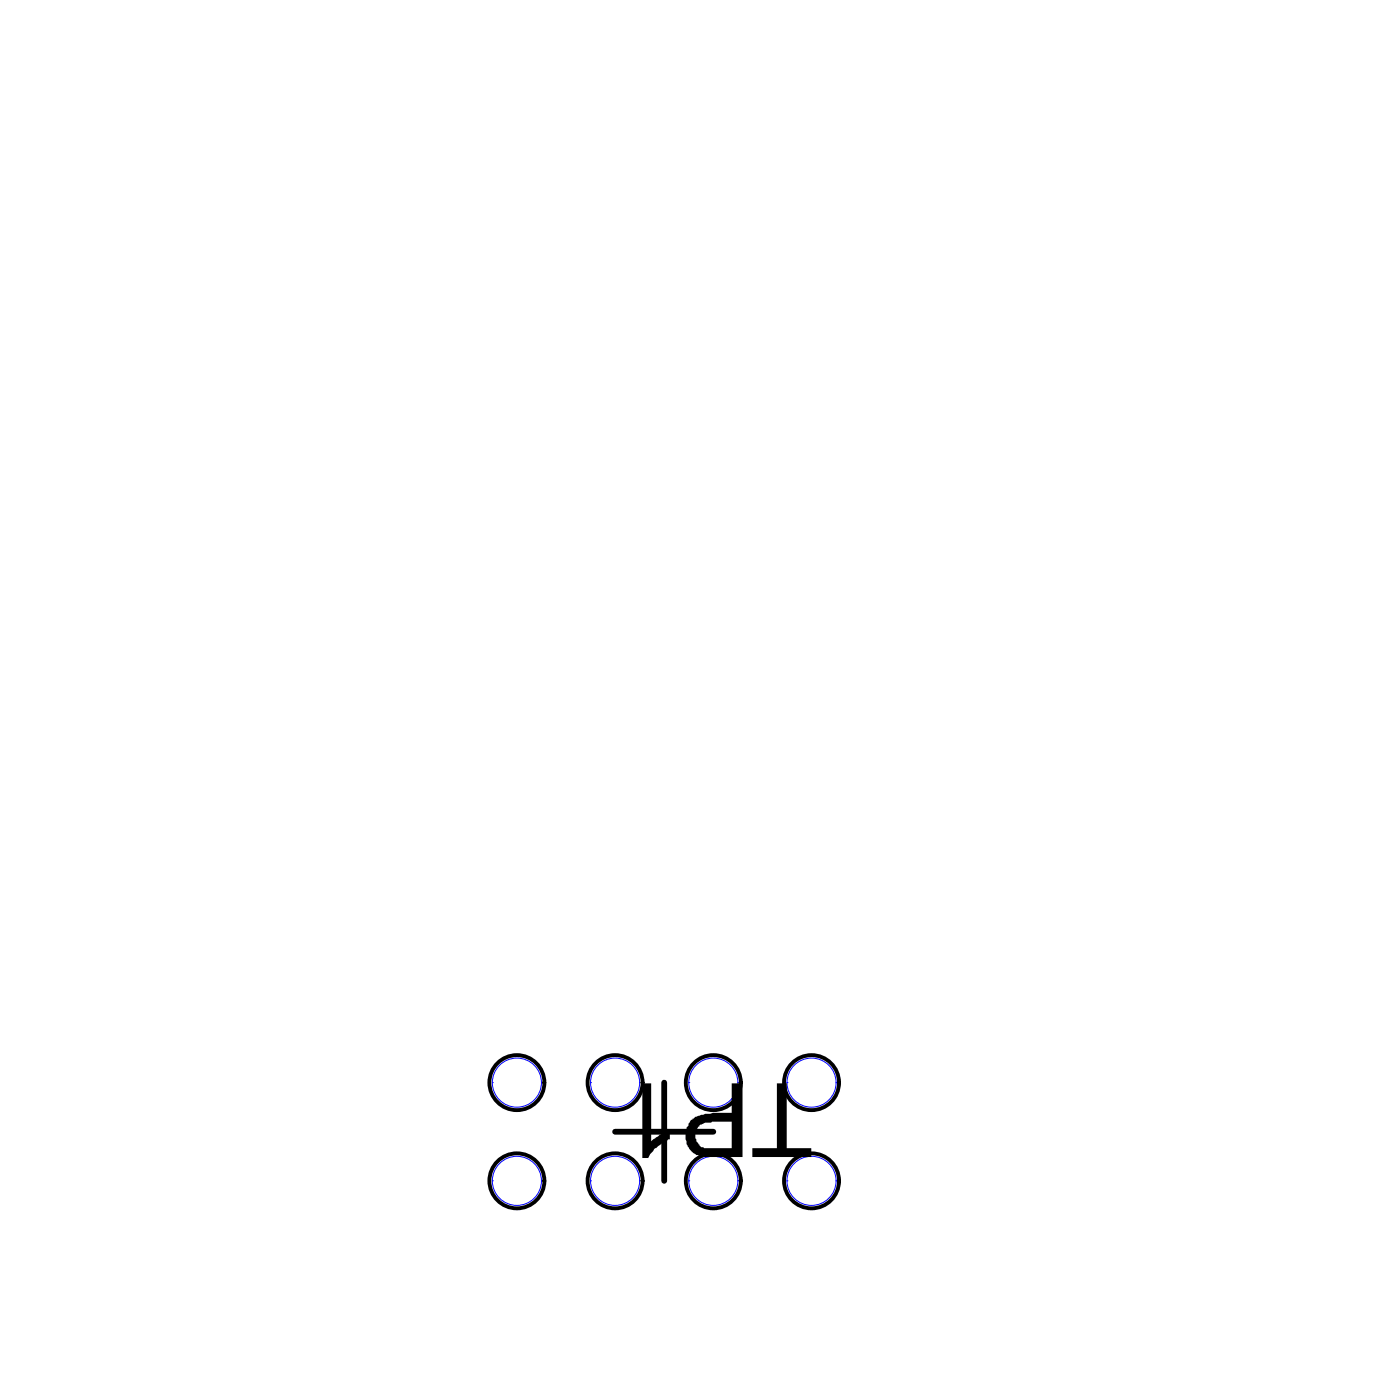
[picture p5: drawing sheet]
<svg xmlns="http://www.w3.org/2000/svg" width="60mm" height="60mm" viewBox="0 0 60 60" stroke-linecap="round" stroke-linejoin="round" font-family="sans-serif">
<g fill="none" stroke="#00f" stroke-width=".04">
<path d="M21.1 46.4h.1M21.1 46.4a1.05 1.05 0 0 0 1 1 1.05 1.05 0 0 0 1.1-1M21.1 46.4a1.05 1.05 0 0 1 1-1.1 1.05 1.05 0 0 1 1.1 1.1M21.1 50.6h.1M21.1 50.6a1.05 1.05 0 0 0 1 1 1.05 1.05 0 0 0 1.1-1M21.1 50.6a1.05 1.05 0 0 1 1-1.1 1.05 1.05 0 0 1 1.1 1.1M23.2 46.4h.1M23.2 50.6h.1M25.3 46.4h.1M25.3 46.4a1.05 1.05 0 0 0 1 1 1.05 1.05 0 0 0 1.1-1M25.3 46.4a1.05 1.05 0 0 1 1-1.1 1.05 1.05 0 0 1 1.1 1.1M25.3 50.6h.1"/>
<path d="M25.3 50.6a1.05 1.05 0 0 0 1 1 1.05 1.05 0 0 0 1.1-1M25.3 50.6a1.05 1.05 0 0 1 1-1.1 1.05 1.05 0 0 1 1.1 1.1M27.4 46.4h.1M27.4 50.6h.1M29.5 46.4h.1M29.5 46.4a1.05 1.05 0 0 0 1.1 1 1.05 1.05 0 0 0 1-1M29.5 46.4a1.05 1.05 0 0 1 1.1-1.1 1.05 1.05 0 0 1 1 1.1M29.5 50.6h.1M29.5 50.6a1.05 1.05 0 0 0 1.1 1 1.05 1.05 0 0 0 1-1M29.5 50.6a1.05 1.05 0 0 1 1.1-1.1 1.05 1.05 0 0 1 1 1.1M31.6 46.4h.1M31.6 50.6h.1"/>
<path d="M33.7 46.4h.1M33.7 46.4a1.05 1.05 0 0 0 1.1 1 1.05 1.05 0 0 0 1-1M33.7 46.4a1.05 1.05 0 0 1 1.1-1.1 1.05 1.05 0 0 1 1 1.1M33.7 50.6h.1M33.7 50.6a1.05 1.05 0 0 0 1.1 1 1.05 1.05 0 0 0 1-1M33.7 50.6a1.05 1.05 0 0 1 1.1-1.1 1.05 1.05 0 0 1 1 1.1M35.8 46.4h.1M35.8 50.6h.1"/>
</g>
<path d="M26.3 48.5h4.3M28.5 46.4v4.2" fill="none" stroke="#000" stroke-width=".25"/>
<g fill="#000">
<path d="M27.5 46.4h.4v2.5l.7-.5h.1v.4a1.79 1.79 0 0 0-.9 .8h-.3zM33.3 46.4h.4v2.8h1.1v.4h-2.6v-.4h1.1z"/>
<path d="M29.7 47.9l.5-.2h1.1v-1.3h.5v3.2h-1.3a.96 .96 0 0 1-1.1-.5 .96 .96 0 0 1 .3-1.2zM29.9 48.3a.58 .58 0 0 0 0 .7 .58 .58 0 0 0 .6 .2h.8v-1.2l-1.1 .1z"/>
</g>
<g fill="none" stroke="#000" stroke-width=".17">
<circle cx="22.1" cy="46.4" r="1.18"/>
<circle cx="22.1" cy="50.6" r="1.18"/>
<circle cx="26.3" cy="46.4" r="1.18"/>
<circle cx="26.3" cy="50.6" r="1.18"/>
<circle cx="30.6" cy="46.4" r="1.18"/>
<circle cx="30.6" cy="50.6" r="1.18"/>
<circle cx="34.8" cy="46.4" r="1.18"/>
<circle cx="34.8" cy="50.6" r="1.18"/>
</g>
</svg>
